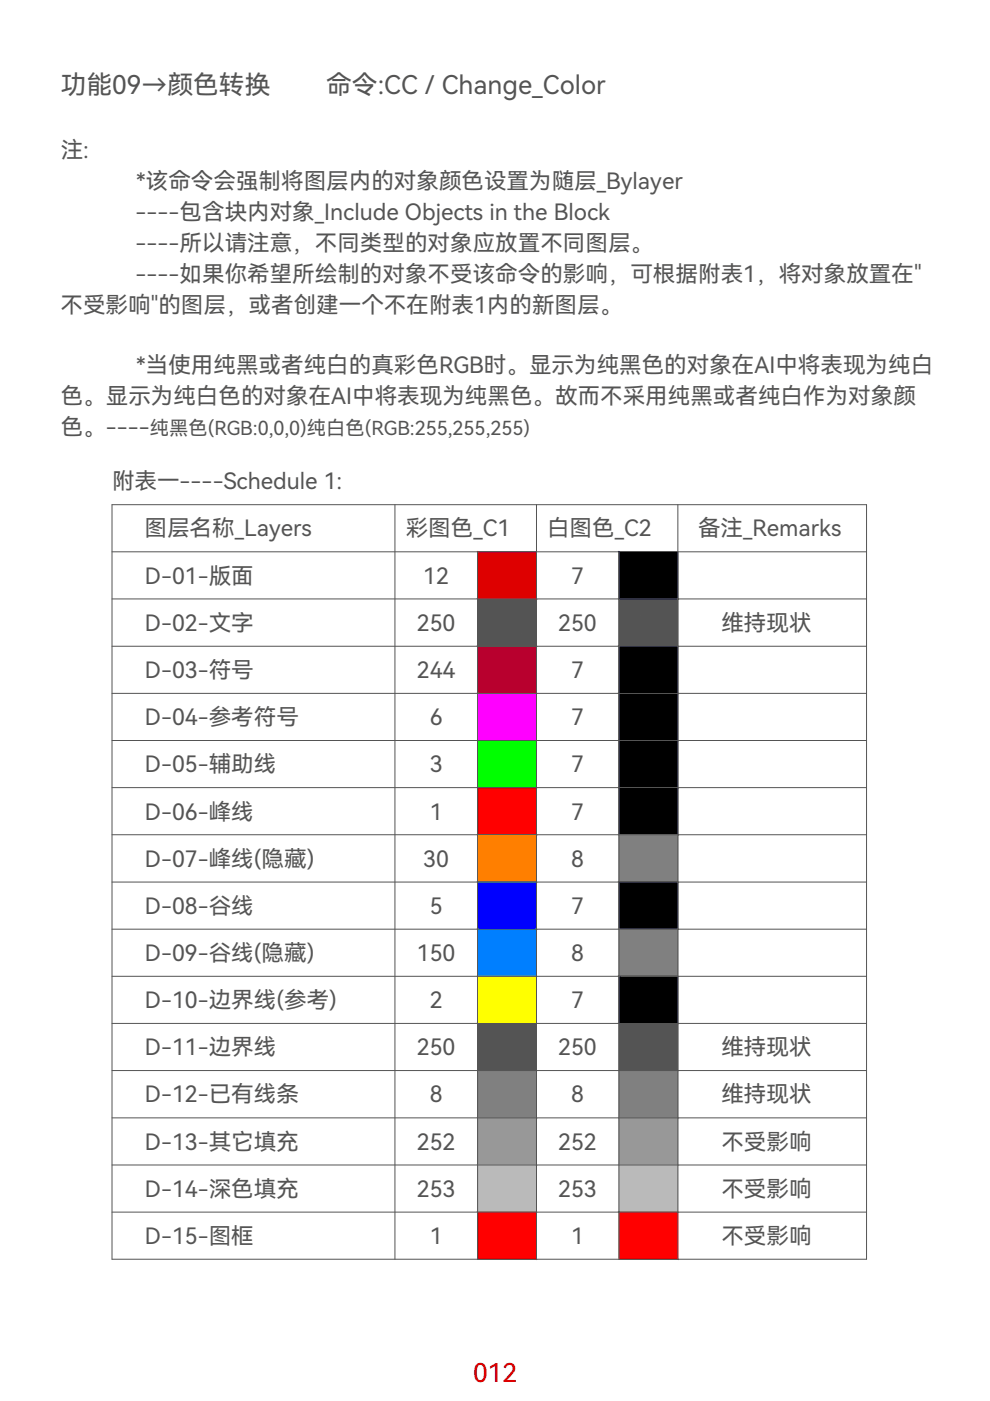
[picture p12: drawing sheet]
<svg xmlns="http://www.w3.org/2000/svg" width="210mm" height="297mm" viewBox="0 0 210 297" stroke-linecap="round" stroke-linejoin="round" font-family="sans-serif">
<defs><g id="words">
<g font-size="5.5" fill="#545454">
<text x="12.9" y="20">功能09→颜色转换</text>
<text x="69.1" y="20">命令:CC / Change_Color</text>
</g>
<text font-size="5.5" fill="#d00" x="100.3" y="293.1">012</text>
<g font-size="4.8" fill="#545454">
<text x="12.9" y="33.4">注:</text>
<text x="28.9" y="40">*该命令会强制将图层内的对象颜色设置为随层_Bylayer</text>
<text x="28.7" y="46.6">----包含块内对象_Include Objects in the Block</text>
<text x="28.7" y="53.2">----所以请注意，不同类型的对象应放置不同图层。</text>
<text x="28.7" y="59.8">----如果你希望所绘制的对象不受该命令的影响，可根据附表1，将对象放置在&quot;</text>
<text x="12.8" y="66.4">不受影响&quot;的图层，或者创建一个不在附表1内的新图层。</text>
<text x="28.9" y="79">*当使用纯黑或者纯白的真彩色RGB时。显示为纯黑色的对象在AI中将表现为纯白</text>
<text x="12.9" y="85.6">色。显示为纯白色的对象在AI中将表现为纯黑色。故而不采用纯黑或者纯白作为对象颜</text>
<text x="12.9" y="92.1">色。----</text>
<text x="23.7" y="103.7">附表一----Schedule 1:</text>
<text x="30.6" y="113.7">图层名称_Layers</text>
<text x="86" y="113.7">彩图色_C1</text>
<text x="116" y="113.7">白图色_C2</text>
<text x="148" y="113.7">备注_Remarks</text>
<text x="30.7" y="123.8">D-01-版面</text>
<text x="89.7" y="123.8">12</text>
<text x="121.1" y="123.8">7</text>
<text x="30.7" y="133.8">D-02-文字</text>
<text x="88.4" y="133.8">250</text>
<text x="118.4" y="133.8">250</text>
<text x="153" y="133.8">维持现状</text>
<text x="30.7" y="143.7">D-03-符号</text>
<text x="88.4" y="143.8">244</text>
<text x="121.1" y="143.7">7</text>
<text x="30.7" y="153.7">D-04-参考符号</text>
<text x="91.1" y="153.7">6</text>
<text x="121.1" y="153.7">7</text>
<text x="30.7" y="163.7">D-05-辅助线</text>
<text x="91.1" y="163.7">3</text>
<text x="121.1" y="163.7">7</text>
<text x="30.7" y="173.8">D-06-峰线</text>
<text x="91.1" y="173.8">1</text>
<text x="121.1" y="173.8">7</text>
<text x="30.7" y="183.8">D-07-峰线(隐藏)</text>
<text x="89.7" y="183.8">30</text>
<text x="121.1" y="183.8">8</text>
<text x="30.7" y="193.7">D-08-谷线</text>
<text x="91.1" y="193.7">5</text>
<text x="121.1" y="193.7">7</text>
<text x="30.7" y="203.7">D-09-谷线(隐藏)</text>
<text x="88.4" y="203.7">150</text>
<text x="121.1" y="203.7">8</text>
<text x="30.7" y="213.7">D-10-边界线(参考)</text>
<text x="91.1" y="213.8">2</text>
<text x="121.1" y="213.7">7</text>
<text x="30.7" y="223.8">D-11-边界线</text>
<text x="88.4" y="223.8">250</text>
<text x="118.4" y="223.8">250</text>
<text x="153" y="223.8">维持现状</text>
<text x="30.7" y="233.8">D-12-已有线条</text>
<text x="91.1" y="233.8">8</text>
<text x="121.1" y="233.8">8</text>
<text x="153" y="233.8">维持现状</text>
<text x="30.7" y="243.7">D-13-其它填充</text>
<text x="88.4" y="243.7">252</text>
<text x="118.4" y="243.7">252</text>
<text x="153" y="243.7">不受影响</text>
<text x="30.7" y="253.7">D-14-深色填充</text>
<text x="88.4" y="253.7">253</text>
<text x="118.4" y="253.7">253</text>
<text x="153" y="253.7">不受影响</text>
<text x="30.7" y="263.7">D-15-图框</text>
<text x="91.1" y="263.7">1</text>
<text x="121.1" y="263.7">1</text>
<text x="153" y="263.7">不受影响</text>
</g>
<text font-size="4.1" fill="#545454" x="31.7" y="92.1">纯黑色(RGB:0,0,0)纯白色(RGB:255,255,255)</text>
</g></defs>
<!-- layer: 0 -->
<g fill="#545454" stroke="#545454" stroke-width=".21">
<path d="M101.3 127l12.4 10v-10zM101.3 127l12.4 10h-12.4z"/>
<path d="M101.3 217l12.4 10v-10zM101.3 217l12.4 10h-12.4z"/>
<path d="M131.2 127l12.5 10v-10zM131.2 127l12.5 10h-12.5z"/>
<path d="M131.2 217l12.5 10v-10zM131.2 217l12.5 10h-12.5z"/>
</g>
<path d="M101.3 137l12.4 10v-10zM101.3 137l12.4 10h-12.4z" fill="#b8002e" stroke="#b8002e" stroke-width=".21"/>
<path d="M101.3 147l12.4 10v-10zM101.3 147l12.4 10h-12.4z" fill="#f0f" stroke="#f0f" stroke-width=".21"/>
<g fill="#f00" stroke="#f00" stroke-width=".21">
<path d="M101.3 167l12.4 10v-10zM101.3 167l12.4 10h-12.4z"/>
<path d="M101.3 257l12.4 10v-10zM101.3 257l12.4 10h-12.4z"/>
<path d="M131.2 257l12.5 10v-10zM131.2 257l12.5 10h-12.5z"/>
</g>
<path d="M101.3 177l12.4 10v-10zM101.3 177l12.4 10h-12.4z" fill="#ff7f00" stroke="#ff7f00" stroke-width=".21"/>
<path d="M101.3 187l12.4 10v-10zM101.3 187l12.4 10h-12.4z" fill="#00f" stroke="#00f" stroke-width=".21"/>
<path d="M101.3 197l12.4 10v-10zM101.3 197l12.4 10h-12.4z" fill="#007fff" stroke="#007fff" stroke-width=".21"/>
<path d="M101.3 157l12.4 10v-10zM101.3 157l12.4 10h-12.4z" fill="#0f0" stroke="#0f0" stroke-width=".21"/>
<path d="M101.3 207l12.4 10v-10zM101.3 207l12.4 10h-12.4z" fill="#ff0" stroke="#ff0" stroke-width=".21"/>
<g fill="#808080" stroke="#808080" stroke-width=".21">
<path d="M101.3 227l12.4 10v-10zM101.3 227l12.4 10h-12.4z"/>
<path d="M131.2 177l12.5 10v-10zM131.2 177l12.5 10h-12.5z"/>
<path d="M131.2 197l12.5 10v-10zM131.2 197l12.5 10h-12.5z"/>
<path d="M131.2 227l12.5 10v-10zM131.2 227l12.5 10h-12.5z"/>
</g>
<g fill="#989898" stroke="#989898" stroke-width=".21">
<path d="M101.3 237l12.4 10v-10zM101.3 237l12.4 10h-12.4z"/>
<path d="M131.2 237l12.5 10v-10zM131.2 237l12.5 10h-12.5z"/>
</g>
<g fill="#bababa" stroke="#bababa" stroke-width=".21">
<path d="M101.3 247l12.4 10v-10zM101.3 247l12.4 10h-12.4z"/>
<path d="M131.2 247l12.5 10v-10zM131.2 247l12.5 10h-12.5z"/>
</g>
<path d="M101.3 117l12.4 10v-10zM101.3 117l12.4 10h-12.4z" fill="#d00" stroke="#d00" stroke-width=".21"/>
<g fill="#000" stroke="#000" stroke-width=".21">
<path d="M131.2 117l12.5 10v-10zM131.2 117l12.5 10h-12.5z"/>
<path d="M131.2 137l12.5 10v-10zM131.2 137l12.5 10h-12.5z"/>
<path d="M131.2 147l12.5 10v-10zM131.2 147l12.5 10h-12.5z"/>
<path d="M131.2 157l12.5 10v-10zM131.2 157l12.5 10h-12.5z"/>
<path d="M131.2 167l12.5 10v-10zM131.2 167l12.5 10h-12.5z"/>
<path d="M131.2 187l12.5 10v-10zM131.2 187l12.5 10h-12.5z"/>
<path d="M131.2 207l12.5 10v-10zM131.2 207l12.5 10h-12.5z"/>
</g>
<g fill="none" stroke="#545454" stroke-width=".21">
<path d="M23.7 117h160M23.7 107h160v160h-160zM83.7 107v160M101.3 117v150M113.7 107v160M131.2 117v150M143.7 107v160M23.7 137h160M23.7 127h160M23.7 147h160M23.7 157h160M23.7 167h160"/>
<path d="M23.7 177h160M23.7 187h160M23.7 197h160M23.7 207h160M23.7 217h160M23.7 227h160M23.7 237h160M23.7 247h160M23.7 257h160"/>
</g>
<use href="#words"/>
</svg>
